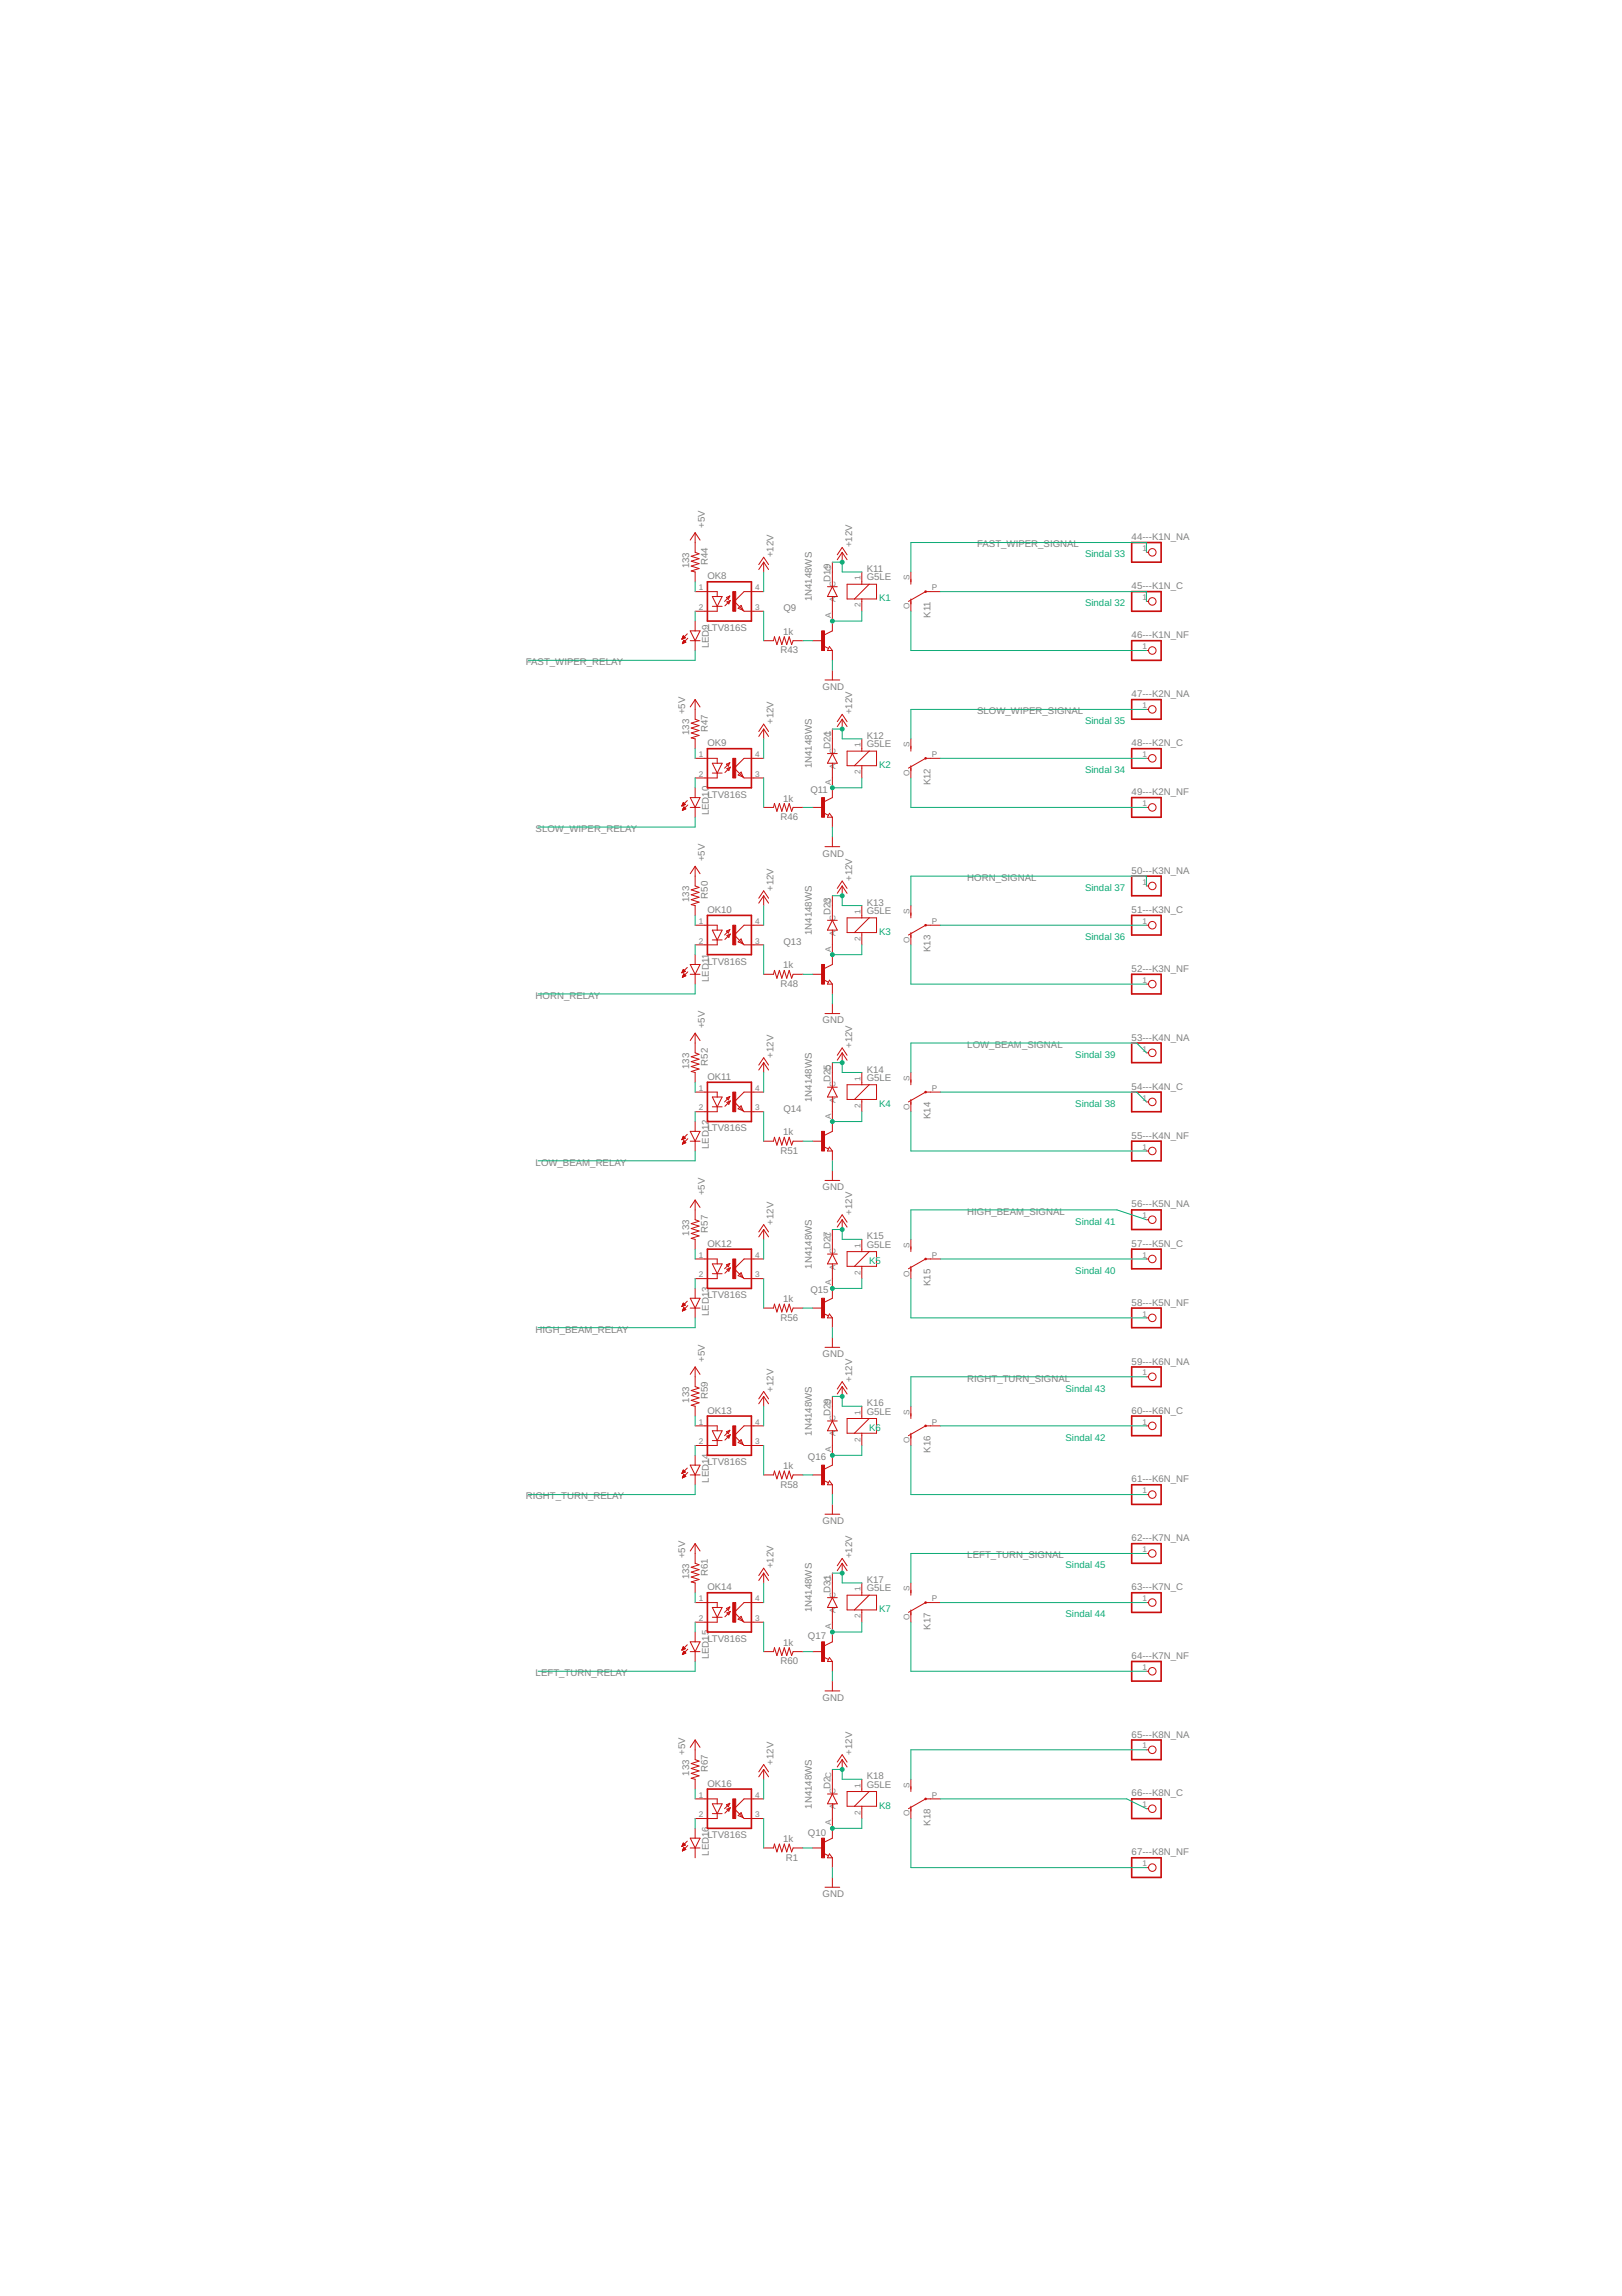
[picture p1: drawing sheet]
<svg xmlns="http://www.w3.org/2000/svg" width="210mm" height="297mm" viewBox="0 0 210 297" stroke-linecap="round" stroke-linejoin="round" font-family="sans-serif">
<defs><g id="words">
<g font-size="1.2" fill="#808080">
<text x="91.2" y="68.3" transform="rotate(-90 91.2 68.3)">+5V</text>
<text x="110.3" y="70.8" transform="rotate(-90 110.3 70.8)">+12V</text>
<text x="126.5" y="70.8">FAST_WIPER_SIGNAL</text>
<text x="146.4" y="69.9">44---K1N_NA</text>
<text x="89.2" y="73.5" transform="rotate(-90 89.2 73.5)">133</text>
<text x="91.5" y="74.9">OK8</text>
<text x="91.6" y="73.1" transform="rotate(-90 91.6 73.1)">R44</text>
<text x="100.1" y="72.1" transform="rotate(-90 100.1 72.1)">+12V</text>
<text x="105.1" y="77.8" transform="rotate(-90 105.1 77.8)">1N4148WS</text>
<text x="107.5" y="75.3" transform="rotate(-90 107.5 75.3)">D19</text>
<text x="112.2" y="75.1">G5LE</text>
<text x="112.2" y="74">K11</text>
<text x="146.4" y="76.2">45---K1N_C</text>
<text x="91.5" y="81.6">LTV816S</text>
<text x="91.7" y="83.9" transform="rotate(-90 91.7 83.9)">LED9</text>
<text x="101.3" y="82.1">1k</text>
<text x="101.4" y="79.1">Q9</text>
<text x="120.4" y="79.9" transform="rotate(-90 120.4 79.9)">K11</text>
<text x="146.4" y="82.6">46---K1N_NF</text>
<text x="68" y="86.1">FAST_WIPER_RELAY</text>
<text x="101" y="84.5">R43</text>
<text x="106.5" y="89.2">GND</text>
<text x="88.7" y="92.4" transform="rotate(-90 88.7 92.4)">+5V</text>
<text x="89.2" y="95.1" transform="rotate(-90 89.2 95.1)">133</text>
<text x="91.6" y="94.7" transform="rotate(-90 91.6 94.7)">R47</text>
<text x="100.1" y="93.7" transform="rotate(-90 100.1 93.7)">+12V</text>
<text x="110.3" y="92.4" transform="rotate(-90 110.3 92.4)">+12V</text>
<text x="112.2" y="95.6">K12</text>
<text x="126.5" y="92.4">SLOW_WIPER_SIGNAL</text>
<text x="146.4" y="90.2">47---K2N_NA</text>
<text x="91.5" y="96.5">OK9</text>
<text x="105.1" y="99.4" transform="rotate(-90 105.1 99.4)">1N4148WS</text>
<text x="107.5" y="96.8" transform="rotate(-90 107.5 96.8)">D21</text>
<text x="112.2" y="96.7">G5LE</text>
<text x="120.4" y="101.6" transform="rotate(-90 120.4 101.6)">K12</text>
<text x="146.4" y="96.5">48---K2N_C</text>
<text x="69.3" y="107.6">SLOW_WIPER_RELAY</text>
<text x="91.5" y="103.2">LTV816S</text>
<text x="91.7" y="105.5" transform="rotate(-90 91.7 105.5)">LED10</text>
<text x="101" y="106.1">R46</text>
<text x="101.3" y="103.7">1k</text>
<text x="104.9" y="102.6">Q11</text>
<text x="146.4" y="102.9">49---K2N_NF</text>
<text x="91.2" y="111.5" transform="rotate(-90 91.2 111.5)">+5V</text>
<text x="106.5" y="110.8">GND</text>
<text x="110.3" y="114" transform="rotate(-90 110.3 114)">+12V</text>
<text x="125.2" y="114">HORN_SIGNAL</text>
<text x="146.4" y="113">50---K3N_NA</text>
<text x="89.2" y="116.7" transform="rotate(-90 89.2 116.7)">133</text>
<text x="91.5" y="118.1">OK10</text>
<text x="91.6" y="116.3" transform="rotate(-90 91.6 116.3)">R50</text>
<text x="100.1" y="115.3" transform="rotate(-90 100.1 115.3)">+12V</text>
<text x="107.5" y="118.4" transform="rotate(-90 107.5 118.4)">D23</text>
<text x="112.2" y="118.2">G5LE</text>
<text x="112.2" y="117.2">K13</text>
<text x="146.4" y="118.1">51---K3N_C</text>
<text x="91.5" y="124.8">LTV816S</text>
<text x="101.3" y="125.3">1k</text>
<text x="101.4" y="122.2">Q13</text>
<text x="105.1" y="121" transform="rotate(-90 105.1 121)">1N4148WS</text>
<text x="120.4" y="123.2" transform="rotate(-90 120.4 123.2)">K13</text>
<text x="146.4" y="125.7">52---K3N_NF</text>
<text x="69.3" y="129.2">HORN_RELAY</text>
<text x="91.7" y="127.1" transform="rotate(-90 91.7 127.1)">LED11</text>
<text x="101" y="127.7">R48</text>
<text x="91.2" y="133" transform="rotate(-90 91.2 133)">+5V</text>
<text x="91.6" y="137.9" transform="rotate(-90 91.6 137.9)">R52</text>
<text x="100.1" y="136.8" transform="rotate(-90 100.1 136.8)">+12V</text>
<text x="106.5" y="132.4">GND</text>
<text x="110.3" y="135.6" transform="rotate(-90 110.3 135.6)">+12V</text>
<text x="125.2" y="135.6">LOW_BEAM_SIGNAL</text>
<text x="146.4" y="134.6">53---K4N_NA</text>
<text x="89.2" y="138.3" transform="rotate(-90 89.2 138.3)">133</text>
<text x="91.5" y="139.7">OK11</text>
<text x="101.4" y="143.8">Q14</text>
<text x="105.1" y="142.6" transform="rotate(-90 105.1 142.6)">1N4148WS</text>
<text x="107.5" y="140" transform="rotate(-90 107.5 140)">D25</text>
<text x="112.2" y="139.8">G5LE</text>
<text x="112.2" y="138.8">K14</text>
<text x="146.4" y="141">54---K4N_C</text>
<text x="91.5" y="146.4">LTV816S</text>
<text x="91.7" y="148.7" transform="rotate(-90 91.7 148.7)">LED12</text>
<text x="101" y="149.3">R51</text>
<text x="101.3" y="146.9">1k</text>
<text x="120.4" y="144.8" transform="rotate(-90 120.4 144.8)">K14</text>
<text x="146.4" y="147.3">55---K4N_NF</text>
<text x="69.3" y="150.8">LOW_BEAM_RELAY</text>
<text x="91.2" y="154.6" transform="rotate(-90 91.2 154.6)">+5V</text>
<text x="106.5" y="154">GND</text>
<text x="89.2" y="159.9" transform="rotate(-90 89.2 159.9)">133</text>
<text x="91.5" y="161.3">OK12</text>
<text x="91.6" y="159.5" transform="rotate(-90 91.6 159.5)">R57</text>
<text x="100.1" y="158.4" transform="rotate(-90 100.1 158.4)">+12V</text>
<text x="107.5" y="161.6" transform="rotate(-90 107.5 161.6)">D27</text>
<text x="110.3" y="157.2" transform="rotate(-90 110.3 157.2)">+12V</text>
<text x="112.2" y="161.4">G5LE</text>
<text x="112.2" y="160.3">K15</text>
<text x="125.2" y="157.2">HIGH_BEAM_SIGNAL</text>
<text x="146.4" y="156.2">56---K5N_NA</text>
<text x="146.4" y="161.3">57---K5N_C</text>
<text x="91.5" y="168">LTV816S</text>
<text x="104.9" y="167.3">Q15</text>
<text x="105.1" y="164.2" transform="rotate(-90 105.1 164.2)">1N4148WS</text>
<text x="120.4" y="166.4" transform="rotate(-90 120.4 166.4)">K15</text>
<text x="69.3" y="172.4">HIGH_BEAM_RELAY</text>
<text x="91.7" y="170.2" transform="rotate(-90 91.7 170.2)">LED13</text>
<text x="101" y="170.9">R56</text>
<text x="101.3" y="168.5">1k</text>
<text x="146.4" y="168.9">58---K5N_NF</text>
<text x="91.2" y="176.2" transform="rotate(-90 91.2 176.2)">+5V</text>
<text x="106.5" y="175.6">GND</text>
<text x="110.3" y="178.8" transform="rotate(-90 110.3 178.8)">+12V</text>
<text x="125.2" y="178.8">RIGHT_TURN_SIGNAL</text>
<text x="146.4" y="176.5">59---K6N_NA</text>
<text x="89.2" y="181.5" transform="rotate(-90 89.2 181.5)">133</text>
<text x="91.5" y="182.9">OK13</text>
<text x="91.6" y="181" transform="rotate(-90 91.6 181)">R59</text>
<text x="100.1" y="180" transform="rotate(-90 100.1 180)">+12V</text>
<text x="105.1" y="185.7" transform="rotate(-90 105.1 185.7)">1N4148WS</text>
<text x="107.5" y="183.2" transform="rotate(-90 107.5 183.2)">D29</text>
<text x="112.2" y="183">G5LE</text>
<text x="112.2" y="181.9">K16</text>
<text x="146.4" y="182.9">60---K6N_C</text>
<text x="91.5" y="189.5">LTV816S</text>
<text x="91.7" y="191.8" transform="rotate(-90 91.7 191.8)">LED14</text>
<text x="101.3" y="190.1">1k</text>
<text x="104.5" y="188.9">Q16</text>
<text x="120.4" y="188" transform="rotate(-90 120.4 188)">K16</text>
<text x="146.4" y="191.8">61---K6N_NF</text>
<text x="68" y="194">RIGHT_TURN_RELAY</text>
<text x="101" y="192.5">R58</text>
<text x="106.5" y="197.2">GND</text>
<text x="88.7" y="201.6" transform="rotate(-90 88.7 201.6)">+5V</text>
<text x="91.6" y="203.9" transform="rotate(-90 91.6 203.9)">R61</text>
<text x="100.1" y="202.9" transform="rotate(-90 100.1 202.9)">+12V</text>
<text x="110.3" y="201.6" transform="rotate(-90 110.3 201.6)">+12V</text>
<text x="125.2" y="201.6">LEFT_TURN_SIGNAL</text>
<text x="146.4" y="199.4">62---K7N_NA</text>
<text x="89.2" y="204.3" transform="rotate(-90 89.2 204.3)">133</text>
<text x="91.5" y="205.7">OK14</text>
<text x="105.1" y="208.6" transform="rotate(-90 105.1 208.6)">1N4148WS</text>
<text x="107.5" y="206.1" transform="rotate(-90 107.5 206.1)">D31</text>
<text x="112.2" y="205.9">G5LE</text>
<text x="112.2" y="204.8">K17</text>
<text x="146.4" y="205.7">63---K7N_C</text>
<text x="91.5" y="212.4">LTV816S</text>
<text x="91.7" y="214.7" transform="rotate(-90 91.7 214.7)">LED15</text>
<text x="101" y="215.3">R60</text>
<text x="101.3" y="212.9">1k</text>
<text x="104.5" y="212.1">Q17</text>
<text x="120.4" y="210.8" transform="rotate(-90 120.4 210.8)">K17</text>
<text x="146.4" y="214.6">64---K7N_NF</text>
<text x="69.3" y="216.9">LEFT_TURN_RELAY</text>
<text x="106.5" y="220">GND</text>
<text x="88.7" y="227" transform="rotate(-90 88.7 227)">+5V</text>
<text x="110.3" y="227" transform="rotate(-90 110.3 227)">+12V</text>
<text x="146.4" y="224.8">65---K8N_NA</text>
<text x="89.2" y="229.7" transform="rotate(-90 89.2 229.7)">133</text>
<text x="91.5" y="231.1">OK16</text>
<text x="91.6" y="229.3" transform="rotate(-90 91.6 229.3)">R67</text>
<text x="100.1" y="228.3" transform="rotate(-90 100.1 228.3)">+12V</text>
<text x="105.1" y="234" transform="rotate(-90 105.1 234)">1N4148WS</text>
<text x="107.5" y="231.5" transform="rotate(-90 107.5 231.5)">D2</text>
<text x="112.2" y="231.3">G5LE</text>
<text x="112.2" y="230.2">K18</text>
<text x="146.4" y="232.4">66---K8N_C</text>
<text x="91.5" y="237.8">LTV816S</text>
<text x="101.3" y="238.3">1k</text>
<text x="104.5" y="237.5">Q10</text>
<text x="120.4" y="236.2" transform="rotate(-90 120.4 236.2)">K18</text>
<text x="91.7" y="240.1" transform="rotate(-90 91.7 240.1)">LED16</text>
<text x="101.7" y="240.7">R1</text>
<text x="106.5" y="245.4">GND</text>
<text x="146.4" y="240">67---K8N_NF</text>
</g>
<g font-size="1.2" fill="#0dab76">
<text x="113.8" y="77.8">K1</text>
<text x="140.4" y="72.1">Sindal 33</text>
<text x="140.4" y="78.4">Sindal 32</text>
<text x="140.4" y="93.7">Sindal 35</text>
<text x="113.8" y="99.4">K2</text>
<text x="140.4" y="100">Sindal 34</text>
<text x="140.4" y="115.3">Sindal 37</text>
<text x="113.8" y="121">K3</text>
<text x="140.4" y="121.6">Sindal 36</text>
<text x="139.1" y="136.8">Sindal 39</text>
<text x="113.8" y="143.2">K4</text>
<text x="139.1" y="143.2">Sindal 38</text>
<text x="139.1" y="158.4">Sindal 41</text>
<text x="112.5" y="163.5">K5</text>
<text x="139.1" y="164.8">Sindal 40</text>
<text x="112.5" y="185.1">K6</text>
<text x="137.9" y="180">Sindal 43</text>
<text x="137.9" y="186.4">Sindal 42</text>
<text x="137.9" y="202.9">Sindal 45</text>
<text x="113.8" y="208.6">K7</text>
<text x="137.9" y="209.2">Sindal 44</text>
<text x="113.8" y="234">K8</text>
</g>
<g font-size="1.1" fill="#808080">
<text x="147.9" y="71.3">1</text>
<text x="90.4" y="76.4">1</text>
<text x="97.7" y="76.4">4</text>
<text x="107.5" y="73.8" transform="rotate(-90 107.5 73.8)">C</text>
<text x="108.1" y="77.9" transform="rotate(-90 108.1 77.9)">A</text>
<text x="108.1" y="75.9" transform="rotate(-90 108.1 75.9)">C</text>
<text x="111.4" y="75.1" transform="rotate(-90 111.4 75.1)">1</text>
<text x="117.7" y="75.1" transform="rotate(-90 117.7 75.1)">S</text>
<text x="120.6" y="76.4">P</text>
<text x="147.9" y="77.6">1</text>
<text x="90.4" y="78.9">2</text>
<text x="97.7" y="78.9">3</text>
<text x="107.5" y="79.9" transform="rotate(-90 107.5 79.9)">A</text>
<text x="111.4" y="78.6" transform="rotate(-90 111.4 78.6)">2</text>
<text x="117.7" y="78.8" transform="rotate(-90 117.7 78.8)">O</text>
<text x="147.9" y="84">1</text>
<text x="107.5" y="95.4" transform="rotate(-90 107.5 95.4)">C</text>
<text x="147.9" y="91.6">1</text>
<text x="90.4" y="97.9">1</text>
<text x="90.4" y="100.5">2</text>
<text x="97.7" y="100.5">3</text>
<text x="97.7" y="97.9">4</text>
<text x="107.5" y="101.5" transform="rotate(-90 107.5 101.5)">A</text>
<text x="108.1" y="99.5" transform="rotate(-90 108.1 99.5)">A</text>
<text x="108.1" y="97.5" transform="rotate(-90 108.1 97.5)">C</text>
<text x="111.4" y="100.2" transform="rotate(-90 111.4 100.2)">2</text>
<text x="111.4" y="96.7" transform="rotate(-90 111.4 96.7)">1</text>
<text x="117.7" y="100.4" transform="rotate(-90 117.7 100.4)">O</text>
<text x="117.7" y="96.7" transform="rotate(-90 117.7 96.7)">S</text>
<text x="120.6" y="97.9">P</text>
<text x="147.9" y="97.9">1</text>
<text x="147.9" y="104.3">1</text>
<text x="90.4" y="119.5">1</text>
<text x="97.7" y="119.5">4</text>
<text x="107.5" y="117" transform="rotate(-90 107.5 117)">C</text>
<text x="108.1" y="119.1" transform="rotate(-90 108.1 119.1)">C</text>
<text x="111.4" y="118.3" transform="rotate(-90 111.4 118.3)">1</text>
<text x="117.7" y="118.3" transform="rotate(-90 117.7 118.3)">S</text>
<text x="120.6" y="119.5">P</text>
<text x="147.9" y="114.4">1</text>
<text x="147.9" y="119.5">1</text>
<text x="90.4" y="122.1">2</text>
<text x="97.7" y="122.1">3</text>
<text x="107.5" y="123.1" transform="rotate(-90 107.5 123.1)">A</text>
<text x="108.1" y="121.1" transform="rotate(-90 108.1 121.1)">A</text>
<text x="111.4" y="121.7" transform="rotate(-90 111.4 121.7)">2</text>
<text x="117.7" y="122" transform="rotate(-90 117.7 122)">O</text>
<text x="147.9" y="127.1">1</text>
<text x="147.9" y="136">1</text>
<text x="90.4" y="141.1">1</text>
<text x="90.4" y="143.7">2</text>
<text x="97.7" y="143.7">3</text>
<text x="97.7" y="141.1">4</text>
<text x="107.5" y="138.6" transform="rotate(-90 107.5 138.6)">C</text>
<text x="108.1" y="142.7" transform="rotate(-90 108.1 142.7)">A</text>
<text x="108.1" y="140.7" transform="rotate(-90 108.1 140.7)">C</text>
<text x="111.4" y="143.3" transform="rotate(-90 111.4 143.3)">2</text>
<text x="111.4" y="139.8" transform="rotate(-90 111.4 139.8)">1</text>
<text x="117.7" y="143.6" transform="rotate(-90 117.7 143.6)">O</text>
<text x="117.7" y="139.8" transform="rotate(-90 117.7 139.8)">S</text>
<text x="120.6" y="141.1">P</text>
<text x="147.9" y="142.4">1</text>
<text x="107.5" y="144.7" transform="rotate(-90 107.5 144.7)">A</text>
<text x="147.9" y="148.7">1</text>
<text x="107.5" y="160.2" transform="rotate(-90 107.5 160.2)">C</text>
<text x="111.4" y="161.4" transform="rotate(-90 111.4 161.4)">1</text>
<text x="117.7" y="161.4" transform="rotate(-90 117.7 161.4)">S</text>
<text x="147.9" y="157.6">1</text>
<text x="90.4" y="162.7">1</text>
<text x="90.4" y="165.2">2</text>
<text x="97.7" y="165.2">3</text>
<text x="97.7" y="162.7">4</text>
<text x="107.5" y="166.3" transform="rotate(-90 107.5 166.3)">A</text>
<text x="108.1" y="164.3" transform="rotate(-90 108.1 164.3)">A</text>
<text x="108.1" y="162.3" transform="rotate(-90 108.1 162.3)">C</text>
<text x="111.4" y="164.9" transform="rotate(-90 111.4 164.9)">2</text>
<text x="117.7" y="165.2" transform="rotate(-90 117.7 165.2)">O</text>
<text x="120.6" y="162.7">P</text>
<text x="147.9" y="162.7">1</text>
<text x="147.9" y="170.3">1</text>
<text x="147.9" y="177.9">1</text>
<text x="90.4" y="184.3">1</text>
<text x="97.7" y="184.3">4</text>
<text x="107.5" y="181.8" transform="rotate(-90 107.5 181.8)">C</text>
<text x="108.1" y="185.8" transform="rotate(-90 108.1 185.8)">A</text>
<text x="108.1" y="183.9" transform="rotate(-90 108.1 183.9)">C</text>
<text x="111.4" y="183" transform="rotate(-90 111.4 183)">1</text>
<text x="117.7" y="183" transform="rotate(-90 117.7 183)">S</text>
<text x="120.6" y="184.3">P</text>
<text x="147.9" y="184.3">1</text>
<text x="90.4" y="186.8">2</text>
<text x="97.7" y="186.8">3</text>
<text x="107.5" y="187.9" transform="rotate(-90 107.5 187.9)">A</text>
<text x="111.4" y="186.5" transform="rotate(-90 111.4 186.5)">2</text>
<text x="117.7" y="186.7" transform="rotate(-90 117.7 186.7)">O</text>
<text x="147.9" y="193.2">1</text>
<text x="147.9" y="200.8">1</text>
<text x="90.4" y="207.1">1</text>
<text x="90.4" y="209.7">2</text>
<text x="97.7" y="209.7">3</text>
<text x="97.7" y="207.1">4</text>
<text x="107.5" y="204.6" transform="rotate(-90 107.5 204.6)">C</text>
<text x="108.1" y="208.7" transform="rotate(-90 108.1 208.7)">A</text>
<text x="108.1" y="206.7" transform="rotate(-90 108.1 206.7)">C</text>
<text x="111.4" y="209.4" transform="rotate(-90 111.4 209.4)">2</text>
<text x="111.4" y="205.9" transform="rotate(-90 111.4 205.9)">1</text>
<text x="117.7" y="209.6" transform="rotate(-90 117.7 209.6)">O</text>
<text x="117.7" y="205.9" transform="rotate(-90 117.7 205.9)">S</text>
<text x="120.6" y="207.1">P</text>
<text x="147.9" y="207.1">1</text>
<text x="107.5" y="210.7" transform="rotate(-90 107.5 210.7)">A</text>
<text x="147.9" y="216">1</text>
<text x="147.9" y="226.2">1</text>
<text x="90.4" y="232.5">1</text>
<text x="97.7" y="232.5">4</text>
<text x="107.5" y="230" transform="rotate(-90 107.5 230)">C</text>
<text x="108.1" y="232.1" transform="rotate(-90 108.1 232.1)">C</text>
<text x="111.4" y="231.3" transform="rotate(-90 111.4 231.3)">1</text>
<text x="117.7" y="231.3" transform="rotate(-90 117.7 231.3)">S</text>
<text x="120.6" y="232.5">P</text>
<text x="147.9" y="233.8">1</text>
<text x="90.4" y="235.1">2</text>
<text x="97.7" y="235.1">3</text>
<text x="107.5" y="236.1" transform="rotate(-90 107.5 236.1)">A</text>
<text x="108.1" y="234.1" transform="rotate(-90 108.1 234.1)">A</text>
<text x="111.4" y="234.8" transform="rotate(-90 111.4 234.8)">2</text>
<text x="117.7" y="235" transform="rotate(-90 117.7 235)">O</text>
<text x="147.9" y="241.4">1</text>
</g>
</g></defs>
<g fill="none" stroke="#c90d0c" stroke-width=".13">
<path d="M90 76.5h2.8v.7M90 68.9v2.6l.5 .1-1 .4 1 .3-1 .3 1 .3-1 .3 1 .4-1 .3 .5 .1v1.3M90 68.9l.6 1M90 68.9l-.7 1M92.2 77.2h1.3l-.7 1.2zM92.2 78.4h1.3M92.8 78.4v.7h-2.8M94 77.3l.4-.2-.1 .5zM94.1 77.9l.4-.2-.2 .4zM94.4 77.1l-.6 .7M94.5 77.7l-.7 .7M95.9 78.3l.3 .7-.7-.3z"/>
<path d="M98.2 73l.6-.9 .7 .9M98.8 76.5h-2.5l-1.3 1.3 1.3 1.3h2.5M98.8 72.7l.7 1M98.8 72.7l-.6 1M98.8 72.7v1.3M107.1 75.9h1.3M107.7 75.9l.7 1.3h-1.3zM107.7 72.7v3.2M107.7 77.2v4.4l-1 .5M108.4 71.8l.6-1 .6 1M109 71.5l.6 .9M109 71.5l-.6 .9"/>
<path d="M109 71.5v1.2M109.6 75.6h3.8v1.9h-3.8zM111.5 74v1.6M111.5 77.5v1.6M112.5 75.6l-1.9 1.9M117.9 74v1.6M117.9 77.5v1.6M121.7 76.5h-1.9l-2.2 1.3M148.4 71.5h.2M148.4 77.8h.2M88.2 82.7h.1M88.3 82.6h.1"/>
<path d="M88.3 82.6h.2M88.3 82.5h.3M88.3 82.5h.4M88.3 83.2v.1M88.3 82.4h.3M88.3 83.2h.1M88.3 83.2h.2M88.3 83.1h.3M88.4 82.4h.1M88.4 83.1h.3M88.4 82.3h.1M88.4 83h.3"/>
<path d="M88.4 83h.2M88.5 82.9h.1M88.5 82.8h.1M88.7 82.5l-.3-.2-.2 .4M88.7 82.5l-.5 .2M88.8 83.1l-.3-.3-.2 .5M88.8 83.1l-.5 .2M88.9 82l-.7 .7M89 82.6l-.7 .7M89.3 82.9h1.3M89.3 81.6h1.3l-.6 1.3zM90 98.1h2.8v.6"/>
<path d="M90 80.3v1.3M90 82.9v1.3M90 90.5v2.5l.5 .2-1 .4 1 .3-1 .3 1 .3-1 .3 1 .3-1 .4 .5 .1v1.3M90 90.5l.6 1M90 90.5l-.7 1M92.2 98.7h1.3l-.7 1.3zM94 98.9l.4-.2-.1 .4zM94.1 99.4l.4-.1-.2 .4zM94.4 98.7l-.6 .7M94.5 99.3l-.7 .6M95.9 99.9l.3 .6-.7-.2zM98.2 94.6l.6-.9 .7 .9"/>
<path d="M98.8 82.9h1.3l.1-.5 .3 1 .4-1 .3 1 .3-1 .3 1 .3-1 .3 1 .2-.5h1.3M98.8 98.1h-2.5l-1.3 1.3 1.3 1.2h2.5M98.8 94.3v1.3M98.8 94.3l.7 1M98.8 94.3l-.6 1M105.2 82.9h1.2M106.6 83.6l.6 .3M106.8 88h1.9M107.1 97.5h1.3M107.3 83.7l.4 .5h-.6zM107.7 84.2v1.2M107.7 86.7v1.3"/>
<path d="M107.7 94.3v3.2M107.7 98.7v4.5l-1 .5M107.7 97.5l.7 1.2h-1.3zM108.4 93.4l.6-1 .6 1M109 93v1.3M109 93l.6 1M109 93l-.6 1M109.6 97.2h3.8v1.9h-3.8zM111.5 95.6v1.6M111.5 99.1v1.5M112.5 97.2l-1.9 1.9M117.9 95.6v1.6"/>
<path d="M117.9 99.1v1.5M121.7 98.1h-1.9l-2.2 1.3M148.4 84.2h.2M148.4 98.1h.2M148.4 91.8h.2M88.2 104.3h.1M88.3 104.2h.1M88.3 104.2h.2M88.3 104.1h.3M88.3 104.1h.4M88.3 104.8h.1M88.3 104.8h.2"/>
<path d="M88.3 104h.3M88.3 104.7h.3M88.4 104h.2M88.4 104.7h.3M88.4 103.9h.1M88.4 104.6h.3M88.4 103.8l.3 .3-.5 .2zM88.4 104.5h.2M88.5 104.5h.1M88.5 104.4l-.2 .4M88.5 104.4l.3 .2-.5 .2M88.5 104.4h.1"/>
<path d="M88.9 103.6l-.7 .7M89 104.1l-.7 .7M89.3 104.5h1.3M89.3 103.2h1.3l-.6 1.3zM90 119.7h2.8v.6M90 101.9v1.3M90 104.5v1.2M90 112.1v2.5l.5 .2-1 .3 1 .3-1 .4 1 .3-1 .3 1 .3-1 .3 .5 .2v1.2M90 112.1l.6 .9M90 112.1l-.7 .9M92.2 100h1.3M92.8 100v.6h-2.8"/>
<path d="M98.2 116.2l.6-.9 .7 .9M98.8 104.5h1.3l.1-.6 .3 1.1 .4-1.1 .3 1.1 .3-1.1 .3 1.1 .3-1.1 .3 1.1 .2-.5h1.3M98.8 119.7h-2.5l-1.3 1.3 1.3 1.2h2.5M98.8 115.9v1.3M98.8 115.9l.7 .9M98.8 115.9l-.6 .9M105.2 104.5h1.2M106.6 105.2l.6 .3M106.8 109.5h1.9M107.1 119.1h1.3M107.3 105.2l.4 .5h-.6zM107.7 105.7v1.3"/>
<path d="M107.7 108.3v1.2M107.7 115.9v3.2M107.7 119.1l.7 1.2h-1.3zM108.4 114.9l.6-.9 .6 .9M109 114.6v1.3M109 114.6l.6 1M109 114.6l-.6 1M109.6 118.7h3.8v1.9h-3.8zM111.5 117.2v1.5M112.5 118.7l-1.9 1.9M117.9 117.2v1.5M121.7 119.7h-1.9l-2.2 1.3"/>
<path d="M148.4 104.5h.2M148.4 119.7h.2M148.4 114.6h.2M88.2 125.8h.1M88.3 125.8h.1M88.3 125.7h.2M88.3 125.7h.3M88.3 126.4h.1M88.3 125.6h.3M88.3 126.4h.2M88.3 126.3h.3M88.4 125.6h.2"/>
<path d="M88.4 126.3h.3M88.4 125.5h.1M88.4 126.2h.3M88.4 125.4h.1M88.4 125.4l.3 .3-.5 .2zM88.4 126.1h.2M88.5 126h.1M88.5 126.1h.1M88.5 126l.3 .2-.5 .2zM88.9 125.2l-.7 .7M89 125.7l-.7 .7M89.3 126h1.3"/>
<path d="M89.3 124.8h1.3l-.6 1.2zM90 123.5v1.3M90 126v1.3M90 133.7v2.5l.5 .2-1 .3 1 .3-1 .4 1 .3-1 .3 1 .3-1 .3 .5 .1v1.3M90 133.7l.6 .9M90 133.7l-.7 .9M92.2 120.3h1.3l-.7 1.3zM92.2 121.6h1.3M92.8 121.6v.6h-2.8M94 120.5l.4-.2-.1 .4zM94.1 121l.4-.2-.2 .5zM94.4 120.3l-.6 .7"/>
<path d="M94.5 120.8l-.7 .7M95.9 121.5l.3 .6-.7-.2zM98.2 137.8l.6-1 .7 1M98.8 126h1.3l.1-.5 .3 1.1 .4-1.1 .3 1.1 .3-1.1 .3 1.1 .3-1.1 .3 1.1 .2-.6h1.3M98.8 137.5v1.2M98.8 137.5l.7 .9M98.8 137.5l-.6 .9M105.2 126h1.2M106.6 126.8l.6 .3M106.8 131.1h1.9M107.3 126.8l.4 .5h-.6zM107.7 120.3v4.5l-1 .5"/>
<path d="M107.7 127.3v1.3M107.7 129.9v1.2M107.7 137.5v3.2M108.4 136.5l.6-.9 .6 .9M109 136.2v1.3M109 136.2l.6 1M109 136.2l-.6 1M111.5 120.6v1.6M111.5 138.7v1.6M117.9 120.6v1.6M117.9 138.7v1.6M148.4 127.3h.2"/>
<path d="M148.4 136.2h.2M88.2 147.4h.1M88.3 147.4h.1M88.3 147.3h.2M88.3 147.3h.3M88.3 148h.1M88.3 147.2h.4M88.3 148h.2M88.3 147.2h.3M88.3 147.9h.3M88.4 147.2h.2M88.4 147.9h.3"/>
<path d="M88.4 147.1h.1M88.4 147.8h.3M88.4 147h.1M88.4 147l-.2 .4M88.4 147l.3 .3-.5 .1M88.4 147.7h.2M88.5 147.6h.1M88.8 147.8l-.3-.2-.2 .4M88.8 147.8l-.5 .2M88.9 146.7l-.7 .7M89 147.3l-.7 .7M89.3 147.6h1.3"/>
<path d="M89.3 146.4h1.3l-.6 1.2zM90 141.3h2.8v.6M90 145.1v1.3M90 147.6v1.3M90 155.3v2.5l.5 .2-1 .3 1 .3-1 .3 1 .4-1 .3 1 .3-1 .3 .5 .1v1.3M90 155.3l.6 .9M90 155.3l-.7 .9M92.2 141.9h1.3l-.7 1.3zM92.2 143.2h1.3M92.8 143.2v.6h-2.8M94 142l.4-.1-.1 .4zM94.1 142.6l.4-.2-.2 .5z"/>
<path d="M94.4 141.9l-.6 .7M94.5 142.4l-.7 .7M95.5 143.4l.4-.3 .3 .6zM98.2 159.4l.6-1 .7 1M98.8 147.6h1.3l.1-.5 .3 1 .4-1 .3 1 .3-1 .3 1 .3-1 .3 1 .2-.5h1.3M98.8 141.3h-2.5l-1.3 1.3 1.3 1.2h2.5M98.8 159.1v1.2M98.8 159.1l.7 .9M98.8 159.1l-.6 .9M105.2 147.6h1.2M106.6 148.4l.6 .3M106.8 152.7h1.9"/>
<path d="M107.1 140.7h1.3M107.3 148.4l.4 .5h-.6zM107.7 141.9v4.5l-1 .5M107.7 148.9v1.3M107.7 151.4v1.3M107.7 159.1v3.1M107.7 140.7l.7 1.2h-1.3zM108.4 158.1l.6-.9 .6 .9M109 157.8v1.3M109 157.8l.6 .9M109 157.8l-.6 .9M109.6 140.3h3.8v1.9h-3.8z"/>
<path d="M111.5 142.2v1.6M112.5 140.3l-1.9 1.9M117.9 142.2v1.6M121.7 141.3h-1.9l-2.2 1.3M148.4 148.9h.2M148.4 142.6h.2M148.4 157.8h.2M88.2 169h.1M88.3 169h.1M88.3 168.9h.2M88.3 168.9h.3M88.3 169.6h.1"/>
<path d="M88.3 168.8h.4M88.3 169.5h.1M88.3 168.8h.3M88.3 168.7h.3M88.3 169.5h.2M88.4 168.7h.1M88.4 169.5h.2M88.4 169.4h.3M88.4 168.6h.1M88.4 169.3h.2M88.5 169.2h.1M88.5 169.2l-.2 .4"/>
<path d="M88.5 169.2l.3 .2M88.7 168.8l-.3-.2-.2 .4M88.7 168.8l-.5 .2M88.8 169.4l-.5 .2M88.9 168.3l-.7 .7M89 168.9l-.7 .7M89.3 169.2h1.3M89.3 168h1.3l-.6 1.2zM90 162.9h2.8v.6M90 166.7v1.3M90 169.2v1.3M90 176.8v2.6l.5 .2-1 .3 1 .3-1 .3 1 .3-1 .4 1 .3-1 .3 .5 .1v1.3"/>
<path d="M90 176.8l.6 1M90 176.8l-.7 1M92.2 163.5h1.3l-.7 1.3zM92.2 164.8h1.3M92.8 164.8v.6h-2.8M94 163.6l.4-.2-.1 .5zM94.1 164.2l.4-.2-.2 .5zM94.4 163.4l-.6 .7M94.5 164l-.7 .7M95.9 164.7l.3 .6-.7-.3zM98.8 169.2h1.3l.1-.5 .3 1 .4-1 .3 1 .3-1 .3 1 .3-1 .3 1 .2-.5h1.3M98.8 162.9h-2.5l-1.3 1.2 1.3 1.3h2.5"/>
<path d="M105.2 169.2h1.2M106.6 169.9l.6 .3M106.8 174.3h1.9M107.1 162.2h1.3M107.3 170l.4 .5h-.6zM107.7 163.5v4.5l-1 .5M107.7 170.5v1.3M107.7 173v1.3M107.7 162.2l.7 1.3h-1.3zM108.4 179.7l.6-.9 .6 .9M109 179.4v1.3M109 179.4l.6 .9"/>
<path d="M109 179.4l-.6 .9M109.6 161.9h3.8v1.9h-3.8zM111.5 160.3v1.6M111.5 163.8v1.6M112.5 161.9l-1.9 1.9M117.9 160.3v1.6M117.9 163.8v1.6M121.7 162.9h-1.9l-2.2 1.2M148.4 170.5h.2M148.4 162.9h.2M148.4 178.1h.2M88.2 190.6h.1"/>
<path d="M88.3 190.6h.1M88.3 190.5h.2M88.3 190.5h.3M88.3 191.2h.1M88.3 190.4h.4M88.3 190.4h.3M88.3 191.1h.1M88.3 191.1h.2M88.3 191.1h.3M88.4 190.3h.1M88.4 191h.3M88.4 190.2h.1"/>
<path d="M88.4 190.9h.3M88.4 190.9h.2M88.5 190.8h.1M88.7 190.4l-.3-.2-.2 .4M88.7 190.4l-.5 .2M88.8 191l-.3-.2-.2 .4M88.8 191l-.5 .2M88.9 189.9l-.7 .7M89 190.5l-.7 .7M89.3 190.8h1.3M89.3 189.5h1.3l-.6 1.3zM90 184.5h2.8v.6"/>
<path d="M90 188.3v1.2M90 190.8v1.3M90 199.7v2.5l.5 .2-1 .4 1 .3-1 .3 1 .3-1 .3 1 .3-1 .4 .5 .1v1.3M90 199.7l.6 1M90 199.7l-.7 1M92.2 185.1h1.3l-.7 1.3zM92.2 186.4h1.3M92.8 186.4v.6h-2.8M94 185.2l.4-.2-.1 .5zM94.1 185.8l.4-.2-.2 .5zM94.4 185l-.6 .7M94.5 185.6l-.7 .7"/>
<path d="M95.9 186.2l.3 .7-.7-.3zM98.2 181l.6-1 .7 1M98.8 190.8h1.3l.1-.5 .3 1 .4-1 .3 1 .3-1 .3 1 .3-1 .3 1 .2-.5h1.3M98.8 184.5h-2.5l-1.3 1.2 1.3 1.3h2.5M98.8 180.7v1.2M98.8 180.7l.7 .9M98.8 180.7l-.6 .9M105.2 190.8h1.2M106.6 191.5l.6 .3M106.8 195.9h1.9M107.1 183.8h1.3M107.3 191.6l.4 .5h-.6z"/>
<path d="M107.7 180.7v3.1M107.7 185.1v4.4l-1 .6M107.7 192.1v1.3M107.7 194.6v1.3M107.7 183.8l.7 1.3h-1.3zM109.6 183.5h3.8v1.9h-3.8zM111.5 181.9v1.6M111.5 185.4v1.6M112.5 183.5l-1.9 1.9M117.9 181.9v1.6M117.9 185.4v1.6M121.7 184.5h-1.9l-2.2 1.2"/>
<path d="M148.4 184.5h.2M148.4 193.4h.2M88.2 213.4h.1M88.3 213.4h.1M88.3 213.4h.2M88.3 213.3h.3M88.3 214h.1M88.3 213.3h.4M88.3 214h.2M88.3 213.2h.3M88.3 213.9h.3M88.4 213.2h.2"/>
<path d="M88.4 213.9h.3M88.4 213.1h.1M88.4 213.8h.3M88.4 213h.1M88.4 213l-.2 .5M88.4 213l.3 .3-.5 .2M88.4 213.8h.2M88.4 213.7h.2M88.5 213.7h.1M88.5 213.6h.1M88.5 213.6l-.2 .5M88.5 213.6l.3 .3-.5 .2"/>
<path d="M88.9 212.8l-.7 .7M89 213.4l-.7 .7M89.3 213.7h1.3M89.3 212.4h1.3l-.6 1.3zM90 207.3h2.8v.7M90 211.1v1.3M90 213.7v1.2M92.2 208h1.3l-.7 1.2zM92.2 209.2h1.3M92.8 209.2v.7h-2.8M94 208.1l.4-.2-.1 .4zM94.1 208.7l.4-.2-.2 .4z"/>
<path d="M94.4 207.9l-.6 .7M94.5 208.5l-.7 .7M95.9 209.1l.3 .6-.7-.2zM98.2 203.8l.6-.9 .7 .9M98.8 213.7h1.3l.1-.5 .3 1 .4-1 .3 1 .3-1 .3 1 .3-1 .3 1 .2-.5h1.3M98.8 207.3h-2.5l-1.3 1.3 1.3 1.3h2.5M98.8 203.5v1.3M98.8 203.5l.7 1M98.8 203.5l-.6 1M105.2 213.7h1.2M106.6 214.4l.6 .3M106.8 218.8h1.9"/>
<path d="M107.1 206.7h1.3M107.3 214.4l.4 .5h-.6zM107.7 203.5v3.2M107.7 208v4.4l-1 .5M107.7 214.9v1.3M107.7 217.5v1.3M107.7 206.7l.7 1.3h-1.3zM108.4 202.6l.6-1 .6 1M109 202.2v1.3M109 202.2l.6 1M109 202.2l-.6 1M109.6 206.4h3.8v1.9h-3.8z"/>
<path d="M111.5 204.8v1.6M111.5 208.3v1.6M112.5 206.4l-1.9 1.9M117.9 204.8v1.6M117.9 208.3v1.6M121.7 207.3h-1.9l-2.2 1.3M148.4 207.3h.2M148.4 201h.2M148.4 216.2h.2M88.2 238.9h.1M88.3 238.8h.1M88.3 238.8h.2"/>
<path d="M88.3 238.7h.3M88.3 238.7h.4M88.3 239.4v.1M88.3 239.4h.1M88.3 238.6h.3M88.3 239.4h.2M88.3 239.3h.3M88.4 238.6h.1M88.4 239.3h.3M88.4 238.5h.1M88.4 239.2h.3M88.4 239.1h.2"/>
<path d="M88.5 239.1h.1M88.7 238.7l-.3-.3-.2 .5M88.7 238.7l-.5 .2M88.8 239.3l-.3-.3-.2 .5M88.8 239.3l-.5 .2M88.9 238.2l-.7 .7M89 238.8l-.7 .7M89.3 239.1h1.3M89.3 237.8h1.3l-.6 1.3zM90 232.7h2.8v.7M90 225.1v2.5l.5 .2-1 .4 1 .3-1 .3 1 .3-1 .3 1 .3-1 .4 .5 .1v1.3M90 236.5v1.3"/>
<path d="M90 239.1v1.2M90 225.1l.6 1M90 225.1l-.7 1M92.2 233.4h1.3l-.7 1.2zM92.2 234.6h1.3M92.8 234.6v.7h-2.8M94 233.5l.4-.2-.1 .4zM94.1 234.1l.4-.2-.2 .4zM94.4 233.3l-.6 .7M94.5 233.9l-.7 .7M95.9 234.5l.3 .6-.7-.2zM98.2 229.2l.6-.9 .7 .9"/>
<path d="M98.8 228.9v1.3M98.8 239.1h1.3l.1-.5 .3 1 .4-1 .3 1 .3-1 .3 1 .3-1 .3 1 .2-.5h1.3M98.8 232.7h-2.5l-1.3 1.3 1.3 1.3h2.5M98.8 228.9l.7 1M98.8 228.9l-.6 1M105.2 239.1h1.2M106.6 239.8l.6 .3M107.1 232.1h1.3M107.3 239.8l.4 .5h-.6zM107.7 228.9v3.2M107.7 233.4v4.4l-1 .5M107.7 232.1l.7 1.3h-1.3z"/>
<path d="M108.4 228l.6-1 .6 1M109 227.6v1.3M109 227.6l.6 1M109 227.6l-.6 1M109.6 231.8h3.8v1.9h-3.8zM111.5 230.2v1.6M111.5 233.7v1.6M112.5 231.8l-1.9 1.9M117.9 230.2v1.6M117.9 233.7v1.6M121.7 232.7h-1.9l-2.2 1.3M148.4 226.4h.2"/>
<path d="M148.4 234h.2M106.8 244.2h1.9M107.7 240.3v1.3M107.7 242.9v1.3M148.4 241.6h.2"/>
<circle cx="149.1" cy="77.8" r=".49"/>
<circle cx="149.1" cy="71.5" r=".49"/>
<circle cx="149.1" cy="84.2" r=".49"/>
<circle cx="149.1" cy="91.8" r=".49"/>
<circle cx="149.1" cy="98.1" r=".49"/>
<circle cx="149.1" cy="114.6" r=".49"/>
<circle cx="149.1" cy="119.7" r=".49"/>
<circle cx="149.1" cy="104.5" r=".49"/>
<circle cx="149.1" cy="136.2" r=".49"/>
<circle cx="149.1" cy="127.3" r=".49"/>
<circle cx="149.1" cy="148.9" r=".49"/>
<circle cx="149.1" cy="142.6" r=".49"/>
<circle cx="149.1" cy="157.8" r=".49"/>
<circle cx="149.1" cy="162.9" r=".49"/>
<circle cx="149.1" cy="170.5" r=".49"/>
<circle cx="149.1" cy="178.1" r=".49"/>
<circle cx="149.1" cy="184.5" r=".49"/>
<circle cx="149.1" cy="193.4" r=".49"/>
<circle cx="149.1" cy="201" r=".49"/>
<circle cx="149.1" cy="207.3" r=".49"/>
<circle cx="149.1" cy="216.2" r=".49"/>
<circle cx="149.1" cy="234" r=".49"/>
<circle cx="149.1" cy="226.4" r=".49"/>
<circle cx="149.1" cy="241.6" r=".49"/>
</g>
<g fill="#c90d0c" stroke="#c90d0c" stroke-width=".13">
<path d="M106.3 81.6h.4v2.6h-.4z"/>
<path d="M94.8 76.5h.4v2.6h-.4z"/>
<path d="M106.3 103.2h.4v2.5h-.4z"/>
<path d="M94.8 98.1h.4v2.5h-.4z"/>
<path d="M106.3 124.8h.4v2.5h-.4z"/>
<path d="M94.8 119.7h.4v2.5h-.4z"/>
<path d="M106.3 146.4h.4v2.5h-.4z"/>
<path d="M94.8 141.3h.4v2.5h-.4z"/>
<path d="M106.3 168h.4v2.5h-.4z"/>
<path d="M94.8 162.9h.4v2.5h-.4z"/>
<path d="M106.3 189.5h.4v2.6h-.4z"/>
<path d="M94.8 184.5h.4v2.5h-.4z"/>
<path d="M106.3 212.4h.4v2.5h-.4z"/>
<path d="M94.8 207.3h.4v2.6h-.4z"/>
<path d="M106.3 237.8h.4v2.5h-.4z"/>
<path d="M94.8 232.7h.4v2.6h-.4z"/>
</g>
<g fill="none" stroke="#c90d0c" stroke-width=".21">
<path d="M91.5 75.3h5.7v5h-5.7zM146.5 70.2h3.8v2.5h-3.8zM146.5 76.5h3.8v2.6h-3.8zM91.5 96.9h5.7v5h-5.7zM146.5 96.9h3.8v2.5h-3.8zM146.5 82.9h3.8v2.5h-3.8zM146.5 90.5h3.8v2.5h-3.8zM91.5 118.4h5.7v5.1h-5.7zM146.5 118.4h3.8v2.6h-3.8zM146.5 103.2h3.8v2.5h-3.8zM146.5 113.3h3.8v2.6h-3.8zM146.5 126h3.8v2.6h-3.8z"/>
<path d="M146.5 134.9h3.8v2.6h-3.8zM91.5 140h5.7v5.1h-5.7zM146.5 141.3h3.8v2.5h-3.8zM146.5 147.6h3.8v2.6h-3.8zM146.5 156.5h3.8v2.6h-3.8zM91.5 161.6h5.7v5.1h-5.7zM146.5 161.6h3.8v2.5h-3.8zM146.5 169.2h3.8v2.6h-3.8zM146.5 176.8h3.8v2.6h-3.8zM91.5 183.2h5.7v5.1h-5.7zM146.5 183.2h3.8v2.5h-3.8zM146.5 192.1h3.8v2.5h-3.8z"/>
<path d="M146.5 199.7h3.8v2.5h-3.8zM91.5 206.1h5.7v5h-5.7zM146.5 206.1h3.8v2.5h-3.8zM146.5 214.9h3.8v2.6h-3.8zM91.5 231.5h5.7v5h-5.7zM146.5 225.1h3.8v2.5h-3.8zM146.5 232.7h3.8v2.6h-3.8zM146.5 240.3h3.8v2.6h-3.8z"/>
<circle cx="119.8" cy="76.5" r=".06"/>
<circle cx="119.8" cy="98.1" r=".06"/>
<circle cx="119.8" cy="119.7" r=".06"/>
<circle cx="119.8" cy="141.3" r=".06"/>
<circle cx="119.8" cy="162.9" r=".06"/>
<circle cx="119.8" cy="184.5" r=".06"/>
<circle cx="119.8" cy="207.3" r=".06"/>
<circle cx="119.8" cy="232.7" r=".06"/>
</g>
<g fill="none" stroke="#0dab76" stroke-width=".13">
<path d="M90 75.3v1.2M90 79.1v1.2M98.8 74v2.5M98.8 79.1v3.8M107.7 72.7h1.3v1.3h2.5M111.5 79.1v1.2h-3.8M117.9 79.1v5.1h30.5M121.7 76.5h26.7v1.3M148.4 71.5v-1.3h-30.5v3.8M90 84.2v1.2h-21.6M90 96.9v1.2M98.8 95.6v2.5"/>
<path d="M103.9 82.9h1.3M107.7 85.4v1.3M107.7 94.3h1.3v1.3h2.5M121.7 98.1h26.7M148.4 91.8h-30.5v3.8M90 100.6v1.3M90 105.7v1.3h-20.4M90 118.4v1.3M98.8 100.6v3.9M98.8 117.2v2.5M103.9 104.5h1.3M107.7 107v1.3"/>
<path d="M107.7 115.9h1.3v1.3h2.5M111.5 100.6v1.3h-3.8M117.9 100.6v3.9h30.5M121.7 119.7h26.7M148.4 114.6v-1.3h-30.5v3.9M90 122.2v1.3M90 127.3v1.3h-20.4M98.8 122.2v3.8M98.8 138.7v2.6M103.9 126h1.3M107.7 128.6v1.3M107.7 137.5h1.3v1.2h2.5"/>
<path d="M111.5 122.2v1.3h-3.8M117.9 122.2v5.1h30.5M148.4 136.2l-1.3-1.3h-29.2v3.8M90 140v1.3M90 143.8v1.3M90 148.9v1.3h-20.4M98.8 143.8v3.8M103.9 147.6h1.3M107.7 150.2v1.2M107.7 159.1h1.3v1.2h2.5M111.5 143.8v1.3h-3.8M117.9 143.8v5.1h30.5"/>
<path d="M121.7 141.3h25.4l1.3 1.3M148.4 157.8l-3.9-1.3h-26.6v3.8M90 161.6v1.3M90 165.4v1.3M90 170.5v1.3h-20.4M98.8 160.3v2.6M98.8 165.4v3.8M103.9 169.2h1.3M107.7 171.8v1.2M111.5 165.4v1.3h-3.8M117.9 165.4v5.1h30.5M121.7 162.9h26.7"/>
<path d="M148.4 178.1h-30.5v3.8M90 183.2v1.3M90 187v1.3M90 192.1v1.3h-21.6M98.8 181.9v2.6M98.8 187v3.8M103.9 190.8h1.3M107.7 193.4v1.2M107.7 180.7h1.3v1.2h2.5M111.5 187v1.3h-3.8M117.9 187v6.4h30.5M121.7 184.5h26.7"/>
<path d="M90 206.1v1.2M90 209.9v1.2M90 214.9v1.3h-20.4M98.8 204.8v2.5M98.8 209.9v3.8M103.9 213.7h1.3M107.7 216.2v1.3M107.7 203.5h1.3v1.3h2.5M111.5 209.9v1.2h-3.8M117.9 209.9v6.3h30.5M121.7 207.3h26.7M148.4 201h-30.5v3.8"/>
<path d="M90 231.5v1.2M90 235.3v1.2M98.8 230.2v2.5M98.8 235.3v3.8M103.9 239.1h1.3M107.7 228.9h1.3v1.3h2.5M111.5 235.3v1.2h-3.8M117.9 235.3v6.3h30.5M121.7 232.7h24.1l2.6 1.3M148.4 226.4h-30.5v3.8M107.7 241.6v1.3"/>
</g>
<g fill="#0dab76" stroke="#0dab76" stroke-width=".13">
<circle cx="109" cy="72.7" r=".25"/>
<circle cx="109" cy="94.3" r=".25"/>
<circle cx="109" cy="115.9" r=".25"/>
<circle cx="109" cy="137.5" r=".25"/>
<circle cx="109" cy="159.1" r=".25"/>
<circle cx="109" cy="180.7" r=".25"/>
<circle cx="109" cy="203.5" r=".25"/>
<circle cx="109" cy="228.9" r=".25"/>
<circle cx="107.7" cy="166.7" r=".25"/>
<circle cx="107.7" cy="211.1" r=".25"/>
<circle cx="107.7" cy="123.5" r=".25"/>
<circle cx="107.7" cy="145.1" r=".25"/>
<circle cx="107.7" cy="188.3" r=".25"/>
<circle cx="107.7" cy="101.9" r=".25"/>
<circle cx="107.7" cy="80.3" r=".25"/>
<circle cx="107.7" cy="236.5" r=".25"/>
</g>
<use href="#words"/>
</svg>
